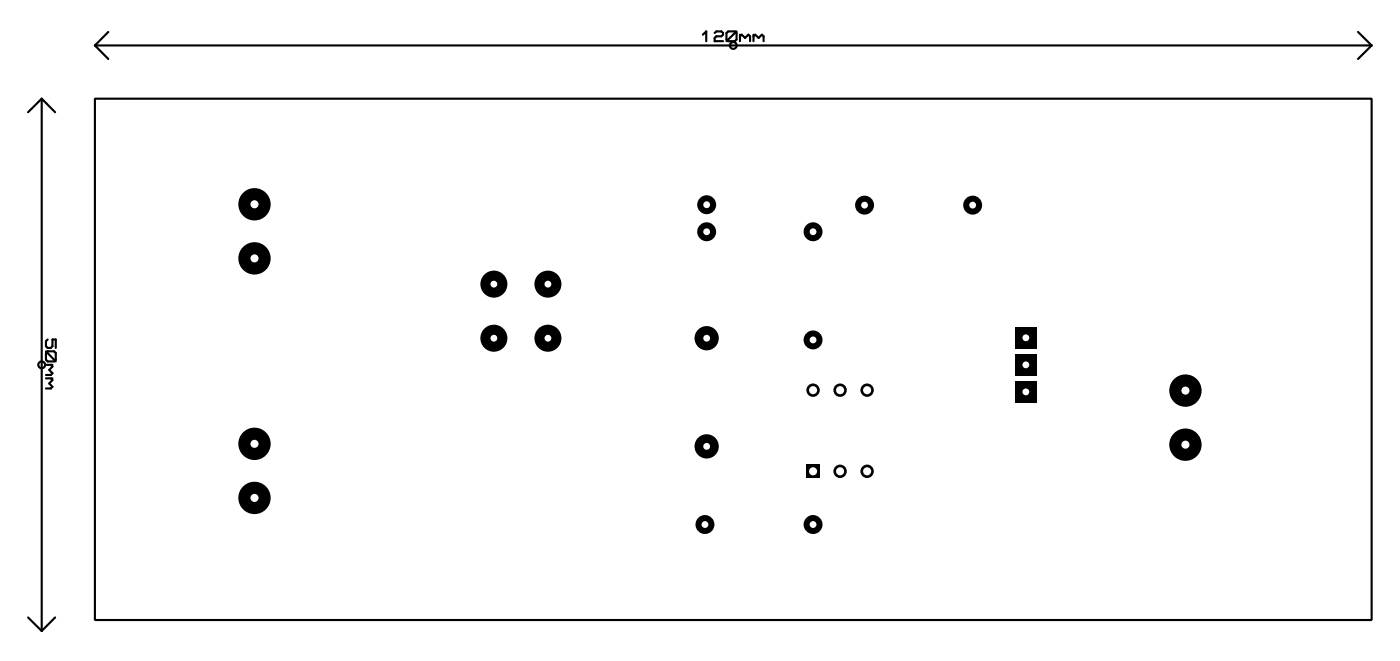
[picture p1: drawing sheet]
<svg xmlns="http://www.w3.org/2000/svg" width="132mm" height="62mm" viewBox="0 0 132 62" stroke-linecap="round" stroke-linejoin="round" font-family="sans-serif">
<circle cx="23.9" cy="46.8" r="1.52" fill="#000"/>
<circle cx="23.9" cy="46.8" r=".38" fill="#fff"/>
<circle cx="23.9" cy="41.7" r="1.52" fill="#000"/>
<circle cx="23.9" cy="41.7" r=".38" fill="#fff"/>
<circle cx="23.9" cy="24.3" r="1.52" fill="#000"/>
<circle cx="23.9" cy="24.3" r=".38" fill="#fff"/>
<circle cx="23.9" cy="19.2" r="1.52" fill="#000"/>
<circle cx="23.9" cy="19.2" r=".38" fill="#fff"/>
<circle cx="46.4" cy="31.8" r="1.27" fill="#000"/>
<circle cx="46.4" cy="31.8" r=".32" fill="#fff"/>
<circle cx="51.5" cy="26.7" r="1.27" fill="#000"/>
<circle cx="51.5" cy="26.7" r=".32" fill="#fff"/>
<circle cx="51.5" cy="31.8" r="1.27" fill="#000"/>
<circle cx="51.5" cy="31.8" r=".32" fill="#fff"/>
<circle cx="46.4" cy="26.7" r="1.27" fill="#000"/>
<circle cx="46.4" cy="26.7" r=".32" fill="#fff"/>
<circle cx="66.4" cy="41.9" r="1.14" fill="#000"/>
<circle cx="66.4" cy="41.9" r=".32" fill="#fff"/>
<circle cx="66.4" cy="31.8" r="1.14" fill="#000"/>
<circle cx="66.4" cy="31.8" r=".32" fill="#fff"/>
<circle cx="66.4" cy="21.8" r=".89" fill="#000"/>
<circle cx="66.4" cy="21.8" r=".32" fill="#fff"/>
<circle cx="66.4" cy="19.2" r=".89" fill="#000"/>
<circle cx="66.4" cy="19.2" r=".32" fill="#fff"/>
<circle cx="76.4" cy="21.8" r=".89" fill="#000"/>
<circle cx="76.4" cy="21.8" r=".32" fill="#fff"/>
<circle cx="76.4" cy="31.9" r=".89" fill="#000"/>
<circle cx="76.4" cy="31.9" r=".32" fill="#fff"/>
<circle cx="91.4" cy="19.3" r=".89" fill="#000"/>
<circle cx="91.4" cy="19.3" r=".32" fill="#fff"/>
<circle cx="81.3" cy="19.3" r=".89" fill="#000"/>
<circle cx="81.3" cy="19.3" r=".32" fill="#fff"/>
<path d="M75.8 43.6h1.2v1.3h-1.2z" fill="#000"/>
<circle cx="76.4" cy="44.3" r=".38" fill="#fff"/>
<circle cx="79" cy="44.3" r=".63" fill="#000"/>
<circle cx="79" cy="44.3" r=".38" fill="#fff"/>
<circle cx="81.5" cy="44.3" r=".63" fill="#000"/>
<circle cx="81.5" cy="44.3" r=".38" fill="#fff"/>
<circle cx="81.5" cy="36.7" r=".63" fill="#000"/>
<circle cx="81.5" cy="36.6" r=".38" fill="#fff"/>
<circle cx="79" cy="36.7" r=".63" fill="#000"/>
<circle cx="79" cy="36.6" r=".38" fill="#fff"/>
<circle cx="76.4" cy="36.7" r=".63" fill="#000"/>
<circle cx="76.4" cy="36.6" r=".38" fill="#fff"/>
<circle cx="76.4" cy="49.3" r=".89" fill="#000"/>
<circle cx="76.4" cy="49.3" r=".32" fill="#fff"/>
<circle cx="66.3" cy="49.3" r=".89" fill="#000"/>
<circle cx="66.3" cy="49.3" r=".32" fill="#fff"/>
<path d="M95.4 30.7h2v2h-2z" fill="#000"/>
<circle cx="96.4" cy="31.7" r=".32" fill="#fff"/>
<path d="M95.4 33.3h2v2h-2z" fill="#000"/>
<circle cx="96.4" cy="34.3" r=".32" fill="#fff"/>
<path d="M95.4 35.8h2v2h-2z" fill="#000"/>
<circle cx="96.4" cy="36.8" r=".32" fill="#fff"/>
<circle cx="111.4" cy="41.8" r="1.52" fill="#000"/>
<circle cx="111.4" cy="41.8" r=".38" fill="#fff"/>
<circle cx="111.4" cy="36.7" r="1.52" fill="#000"/>
<circle cx="111.4" cy="36.7" r=".38" fill="#fff"/>
<g fill="none" stroke="#000" stroke-width=".2">
<path d="M3.9 9.3v50M3.9 9.3l-1.3 1.2M3.9 9.3l1.3 1.2M8.9 9.3h120v48.9h-120zM8.9 4.3h120M8.9 4.3l1.3 1.2M10.2 3l-1.3 1.3M66.1 3.3l.3-.4v1M67.2 3.1l.1-.2h.5l.2 .2v.2l-.2 .1h-.5l-.1 .2v.3h.8M68.3 3.1l.1-.2h.7l.1 .2v.6l-.1 .2h-.7l-.1-.2zM69.2 2.9l-.9 1M69.5 3.3v.6"/>
<path d="M69.5 3.4l.2-.1 .3 .3 .3-.3 .2 .1v.5M70.8 3.3v.6M70.8 3.4l.2-.1 .3 .3 .3-.3 .2 .1v.5M127.6 3l1.3 1.3M128.9 4.3l-1.3 1.2M4.3 33.2l.2-.2h.6l.1 .2v.6l-.1 .1h-.6l-.2-.1zM4.3 33l.9 .9M4.3 34.3h.6M4.3 35.5h.6M4.5 31.9l-.2 .1v.5l.2 .2h.3l.1-.2v-.6h.3v.8M4.8 34.3l.1 .1-.3 .3 .3 .4-.1 .1h-.5M4.8 35.5l.1 .2-.3 .3 .3 .3-.1 .2h-.5"/>
<path d="M2.6 58l1.3 1.3M5.2 58l-1.3 1.3"/>
<circle cx="68.9" cy="4.3" r=".32"/>
<circle cx="3.9" cy="34.3" r=".32"/>
</g>
</svg>
